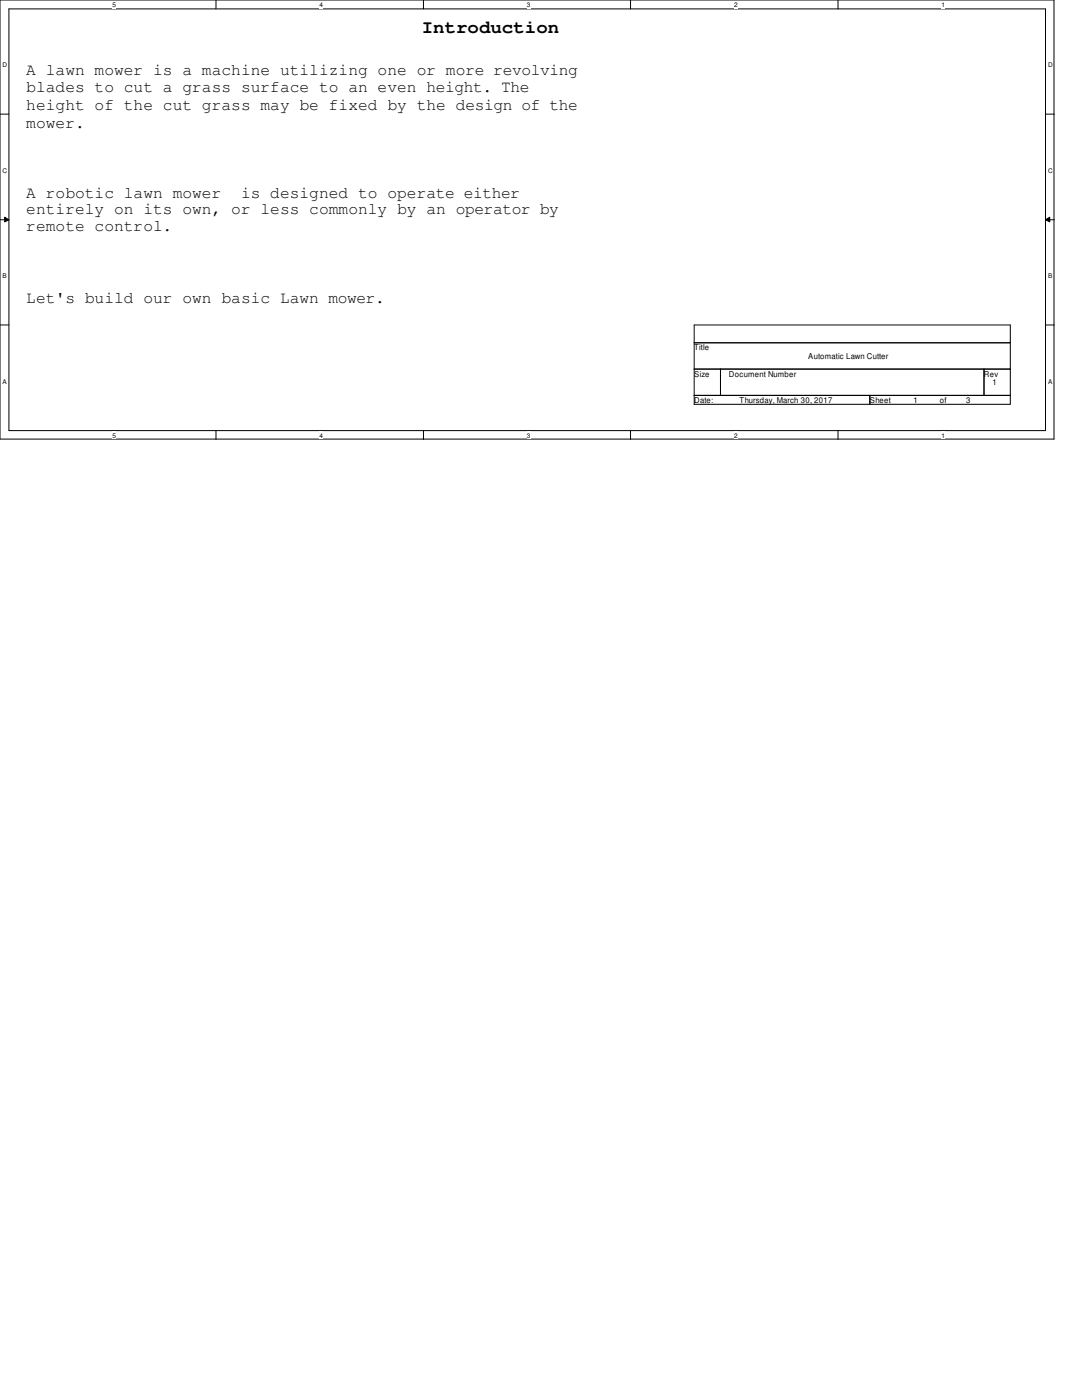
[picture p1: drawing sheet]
<svg xmlns="http://www.w3.org/2000/svg" width="216mm" height="279mm" viewBox="0 0 216 279" stroke-linecap="round" stroke-linejoin="round" font-family="sans-serif">
<defs><g id="words">
<text font-size="3.6" x="84.2" y="6.6">Introduction</text>
<g font-size="3.3">
<text x="5.2" y="14.9">A lawn mower is a machine utilizing one or more revolving</text>
<text x="5.2" y="18.5">blades to cut a grass surface to an even height. The</text>
<text x="5.2" y="22">height of the cut grass may be fixed by the design of the</text>
<text x="5.2" y="25.6">mower.</text>
<text x="5.2" y="39.5">A robotic lawn mower</text>
<text x="48.1" y="39.5">is designed to operate either</text>
<text x="5.2" y="42.8">entirely on its own, or less commonly by an operator by</text>
<text x="5.2" y="46.1">remote control.</text>
<text x="5.2" y="60.5">Let's build our own basic Lawn mower.</text>
</g>
<g font-size="1.6">
<text x="138.5" y="69.9">Title</text>
<text x="161.3" y="71.6">Automatic Lawn Cutter</text>
<text x="138.5" y="75.2">Size</text>
<text x="145.5" y="75.2">Document Number</text>
<text x="196.3" y="75.2">Rev</text>
<text x="198" y="76.9">1</text>
<text x="138.5" y="80.4">Date:</text>
<text x="147.6" y="80.4">Thursday, March 30, 2017</text>
<text x="173.6" y="80.4">Sheet</text>
<text x="182.3" y="80.4">1</text>
<text x="187.5" y="80.4">of</text>
<text x="192.8" y="80.4">3</text>
</g>
<g font-size="1.3">
<text x="22.4" y="1.4">5</text>
<text x="63.8" y="1.4">4</text>
<text x="105.2" y="1.4">3</text>
<text x="146.5" y="1.4">2</text>
<text x="187.9" y="1.4">1</text>
<text x=".5" y="13.5">D</text>
<text x="209.1" y="13.5">D</text>
<text x=".5" y="34.5">C</text>
<text x="209.1" y="34.5">C</text>
<text x=".5" y="55.5">B</text>
<text x="209.1" y="55.5">B</text>
<text x=".5" y="76.5">A</text>
<text x="209.1" y="76.5">A</text>
<text x="22.4" y="87.4">5</text>
<text x="63.8" y="87.4">4</text>
<text x="105.2" y="87.4">3</text>
<text x="146.5" y="87.4">2</text>
<text x="187.9" y="87.4">1</text>
</g>
</g></defs>
<path d="M0 0h210.3v87.6h-210.3zM1.8 1.8h206.8v84.1h-206.8z" fill="none" stroke="#000" stroke-width=".2"/>
<g fill="#fff">
<path d="M22.4 .3h.7v1.4h-.7z"/>
<path d="M22.4 86.2h.7v1.4h-.7z"/>
</g>
<path d="M43.1 0v1.8M43.1 85.9v1.8" fill="none" stroke="#000" stroke-width=".2"/>
<g fill="#fff">
<path d="M63.8 .3h.6v1.4h-.6z"/>
<path d="M63.8 86.2h.6v1.4h-.6z"/>
</g>
<path d="M84.5 0v1.8M84.5 85.9v1.8" fill="none" stroke="#000" stroke-width=".2"/>
<g fill="#fff">
<path d="M105.2 .3h.6v1.4h-.6z"/>
<path d="M105.2 86.2h.6v1.4h-.6z"/>
</g>
<path d="M125.8 0v1.8M125.8 85.9v1.8" fill="none" stroke="#000" stroke-width=".2"/>
<g fill="#fff">
<path d="M146.5 .3h.7v1.4h-.7z"/>
<path d="M146.5 86.2h.7v1.4h-.7z"/>
</g>
<path d="M167.2 0v1.8M167.2 85.9v1.8" fill="none" stroke="#000" stroke-width=".2"/>
<g fill="#fff">
<path d="M187.9 .3h.7v1.4h-.7z"/>
<path d="M187.9 86.2h.7v1.4h-.7z"/>
<path d="M.5 12.3h.9v1.4h-.9z"/>
<path d="M209.1 12.3h1v1.4h-1z"/>
<path d="M.5 33.3h.9v1.4h-.9z"/>
<path d="M209.1 33.3h1v1.4h-1z"/>
</g>
<path d="M0 22.8h1.8M208.6 22.8h1.8" fill="none" stroke="#000" stroke-width=".2"/>
<g fill="#fff">
<path d="M.5 54.4h.9v1.4h-.9z"/>
<path d="M209.1 54.4h.9v1.4h-.9z"/>
</g>
<path d="M0 43.9h1.8M.9 43.3l.9 .6-.9 .4zM208.6 43.9l.9-.6v1zM208.6 43.9h1.8" fill="none" stroke="#000" stroke-width=".2"/>
<path d="M.9 43.3l.9 .6-.9 .4zM208.6 43.9l.9-.6v1z" fill="#000"/>
<g fill="#fff">
<path d="M.5 75.4h.8v1.4h-.8z"/>
<path d="M209.1 75.4h.8v1.4h-.8z"/>
</g>
<path d="M0 64.9h1.8M138.5 64.9h63.1v15.8h-63.1zM138.5 68.4h63.1M138.5 73.7h63.1M138.5 78.9h63.1M143.8 73.7v5.2M173.6 78.9v1.8M196.3 73.7v5.2M208.6 64.9h1.8" fill="none" stroke="#000" stroke-width=".2"/>
<use href="#words"/>
</svg>
